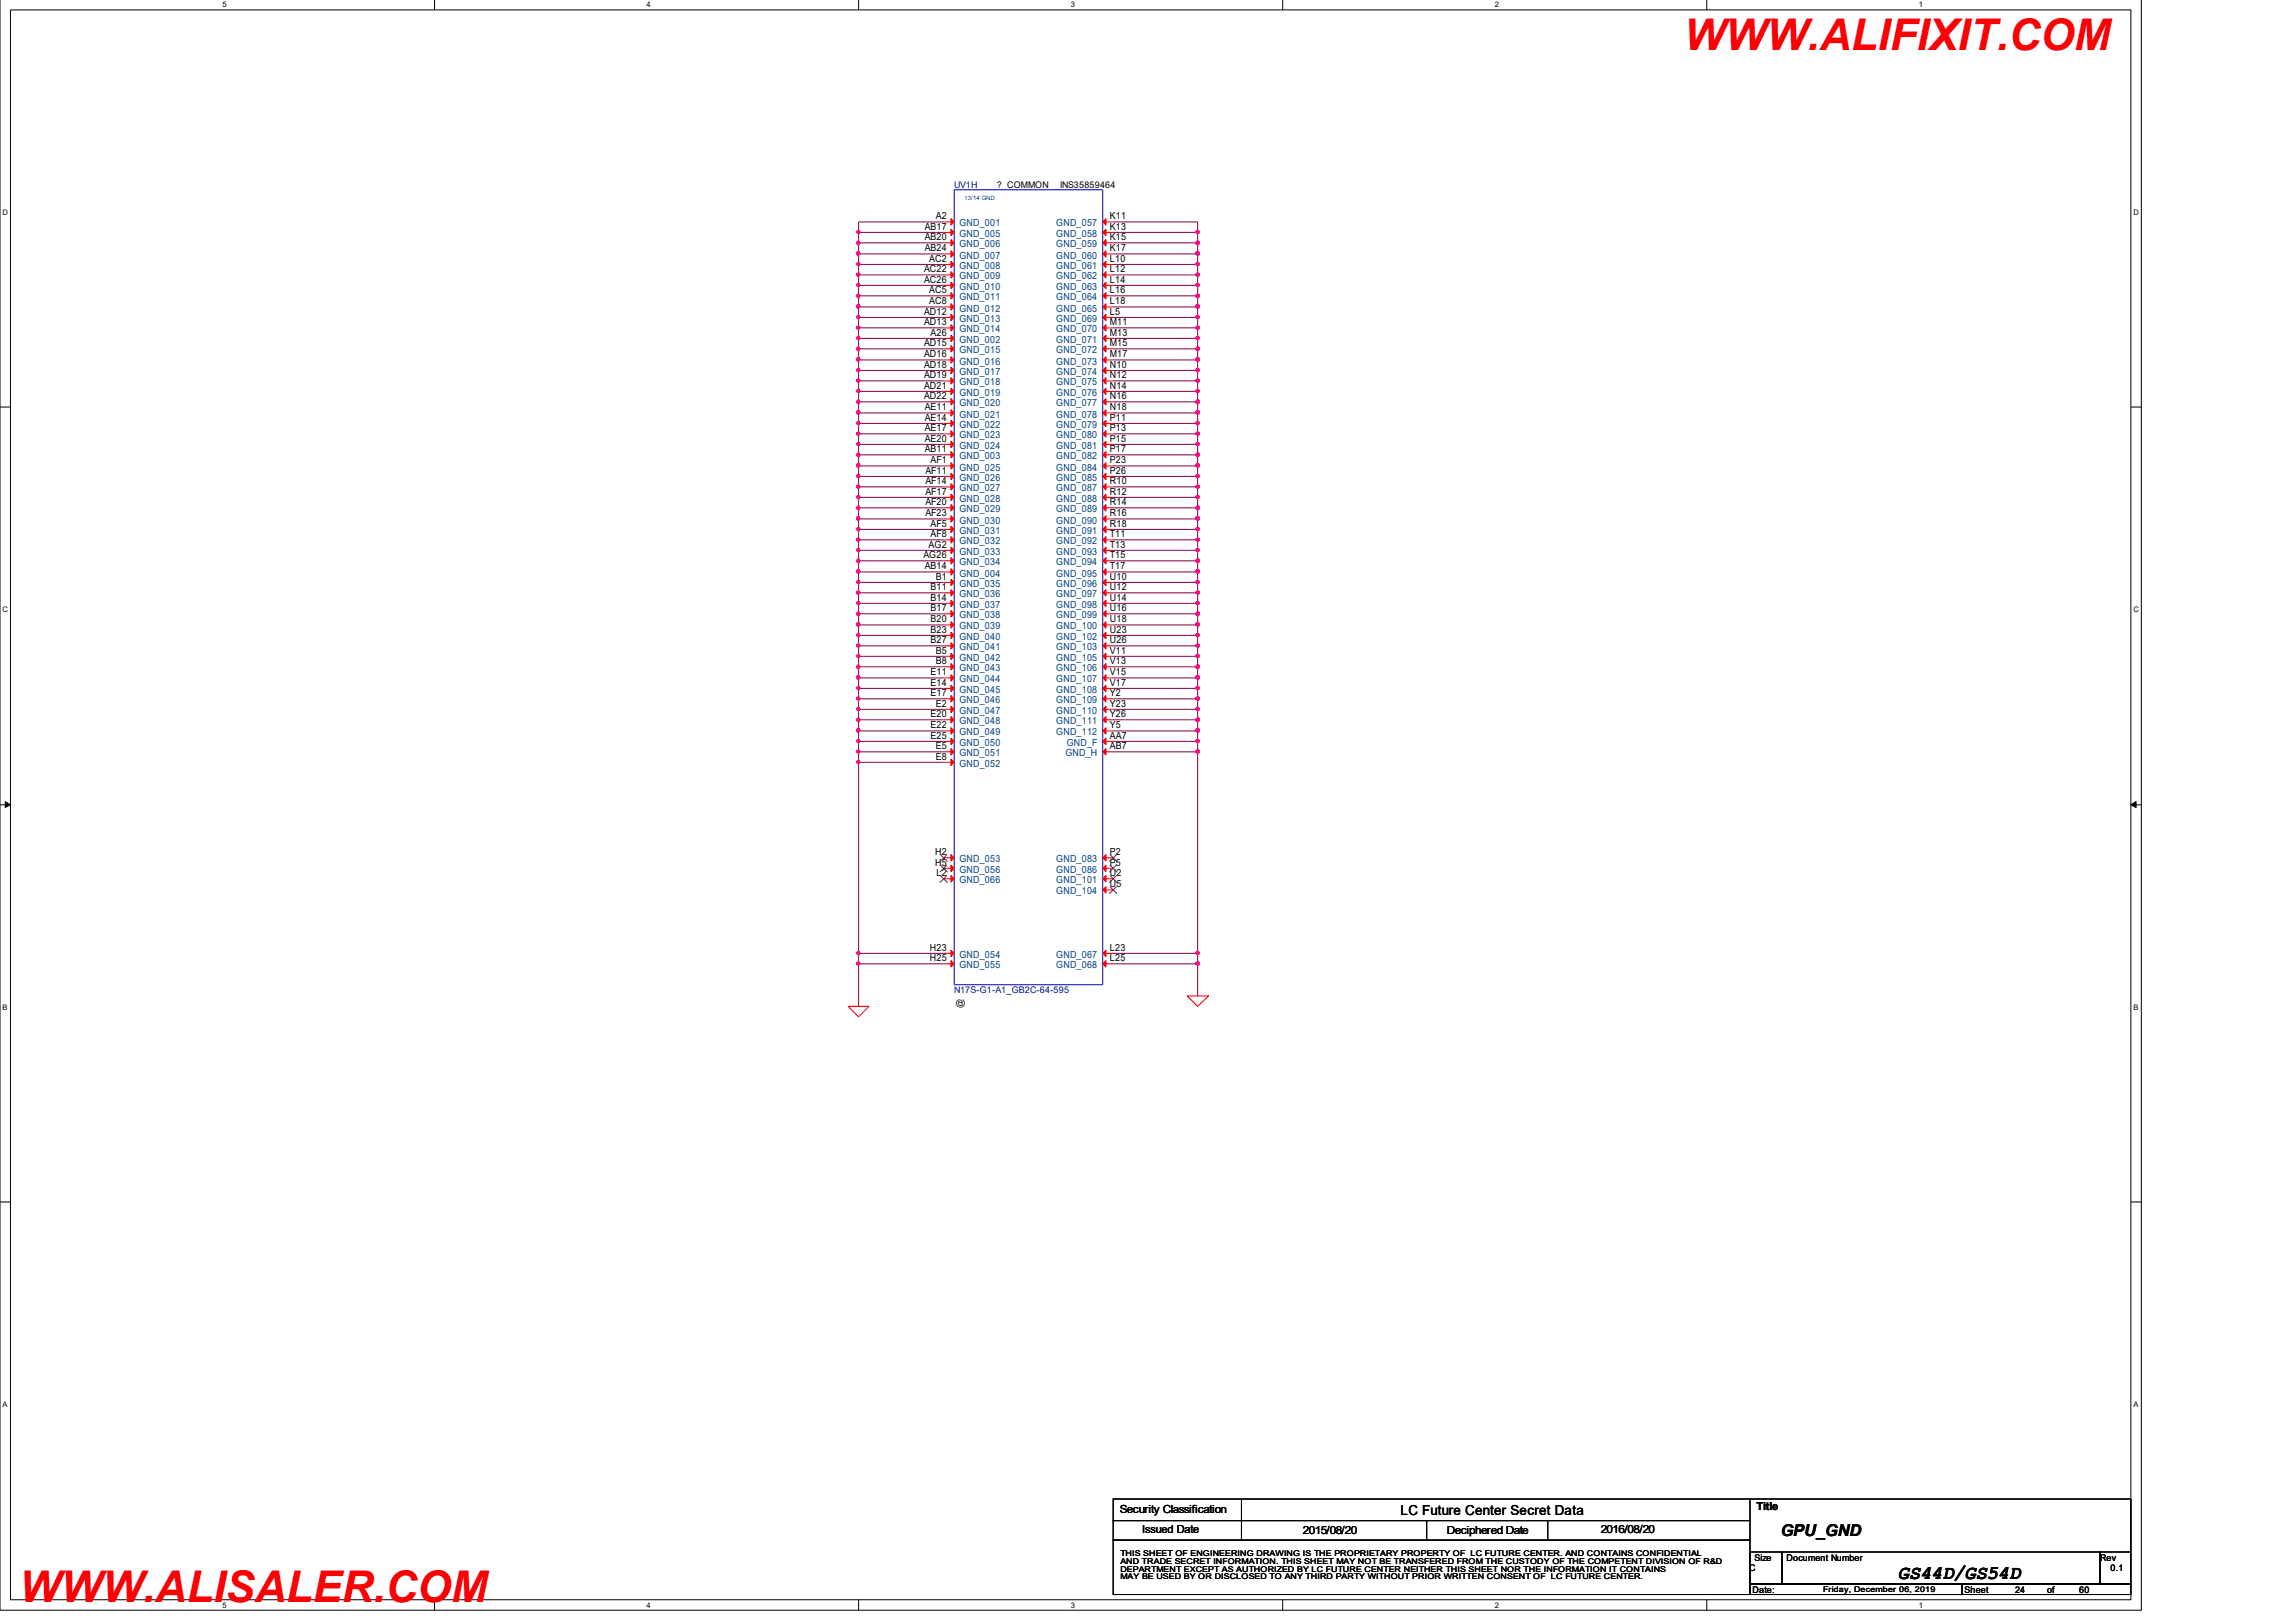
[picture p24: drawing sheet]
<svg xmlns="http://www.w3.org/2000/svg" width="297mm" height="210mm" viewBox="0 0 297 210" stroke-linecap="round" stroke-linejoin="round" font-family="sans-serif">
<defs><g id="words">
<g font-size="5.6" fill="#f00">
<text x="217.9" y="6.4">WWW.ALIFIXIT.COM</text>
<text x="2.5" y="207.3">WWW.ALISALER.COM</text>
</g>
<text font-size="2.5" x="245.5" y="204.3">GS44D/GS54D</text>
<text font-size="2.1" x="230.4" y="198.7">GPU_GND</text>
<text font-size="1.8" x="181.2" y="196">LC Future Center Secret Data</text>
<g font-size="1.4">
<text x="144.9" y="195.8">Security Classification</text>
<text x="227.2" y="195.4">Title</text>
<text x="147.7" y="198.4">Issued Date</text>
<text x="168.6" y="198.6">2015/08/20</text>
<text x="187.2" y="198.6">Deciphered Date</text>
<text x="207.1" y="198.4">2016/08/20</text>
</g>
<g font-size="1.3">
<text x="119.6" y="29.7">AB17</text>
<text x="121.1" y="28.4">A2</text>
<text x="143.6" y="29.7">K13</text>
<text x="143.6" y="28.4">K11</text>
<text x="119.5" y="35.2">AC22</text>
<text x="119.6" y="32.5">AB24</text>
<text x="119.6" y="31.1">AB20</text>
<text x="120.2" y="33.9">AC2</text>
<text x="143.6" y="35.2">L12</text>
<text x="143.6" y="33.9">L10</text>
<text x="143.6" y="32.5">K17</text>
<text x="143.6" y="31.1">K15</text>
<text x="119.5" y="40.7">AD12</text>
<text x="119.5" y="36.6">AC26</text>
<text x="120.2" y="39.4">AC8</text>
<text x="120.2" y="37.9">AC5</text>
<text x="143.6" y="40.7">L5</text>
<text x="143.6" y="39.4">L18</text>
<text x="143.6" y="37.9">L16</text>
<text x="143.6" y="36.6">L14</text>
<text x="119.5" y="47.6">AD18</text>
<text x="119.5" y="46.2">AD16</text>
<text x="119.5" y="44.8">AD15</text>
<text x="119.5" y="42.1">AD13</text>
<text x="120.4" y="43.4">A26</text>
<text x="143.6" y="47.6">N10</text>
<text x="143.6" y="46.2">M17</text>
<text x="143.6" y="44.8">M15</text>
<text x="143.6" y="43.4">M13</text>
<text x="143.6" y="42.1">M11</text>
<text x="119.5" y="51.7">AD22</text>
<text x="119.5" y="50.3">AD21</text>
<text x="119.5" y="49">AD19</text>
<text x="119.6" y="53.1">AE11</text>
<text x="143.6" y="53.1">N18</text>
<text x="143.6" y="51.7">N16</text>
<text x="143.6" y="50.3">N14</text>
<text x="143.6" y="49">N12</text>
<text x="119.6" y="58.5">AB11</text>
<text x="119.6" y="57.2">AE20</text>
<text x="119.6" y="55.8">AE17</text>
<text x="119.6" y="54.5">AE14</text>
<text x="120.4" y="60">AF1</text>
<text x="143.6" y="60">P23</text>
<text x="143.6" y="58.5">P17</text>
<text x="143.6" y="57.2">P15</text>
<text x="143.6" y="55.8">P13</text>
<text x="143.6" y="54.5">P11</text>
<text x="119.7" y="65.4">AF20</text>
<text x="119.7" y="64">AF17</text>
<text x="119.7" y="62.7">AF14</text>
<text x="119.7" y="61.3">AF11</text>
<text x="143.6" y="65.4">R14</text>
<text x="143.6" y="64">R12</text>
<text x="143.6" y="62.7">R10</text>
<text x="143.6" y="61.3">P26</text>
<text x="119.7" y="66.8">AF23</text>
<text x="120.1" y="70.9">AG2</text>
<text x="120.4" y="69.5">AF8</text>
<text x="120.4" y="68.2">AF5</text>
<text x="143.6" y="70.9">T13</text>
<text x="143.6" y="69.5">T11</text>
<text x="143.6" y="68.2">R18</text>
<text x="143.6" y="66.8">R16</text>
<text x="119.5" y="72.2">AG26</text>
<text x="119.6" y="73.7">AB14</text>
<text x="120.4" y="77.7">B14</text>
<text x="120.4" y="76.4">B11</text>
<text x="121.1" y="75">B1</text>
<text x="143.6" y="77.7">U14</text>
<text x="143.6" y="76.4">U12</text>
<text x="143.6" y="75">U10</text>
<text x="143.6" y="73.7">T17</text>
<text x="143.6" y="72.2">T15</text>
<text x="120.4" y="83.2">B27</text>
<text x="120.4" y="81.9">B23</text>
<text x="120.4" y="80.5">B20</text>
<text x="120.4" y="79.1">B17</text>
<text x="143.6" y="83.2">U26</text>
<text x="143.6" y="81.9">U23</text>
<text x="143.6" y="80.5">U18</text>
<text x="143.6" y="79.1">U16</text>
<text x="120.4" y="88.7">E14</text>
<text x="120.4" y="87.4">E11</text>
<text x="121.1" y="86">B8</text>
<text x="121.1" y="84.6">B5</text>
<text x="143.6" y="88.7">V17</text>
<text x="143.6" y="87.4">V15</text>
<text x="143.6" y="86">V13</text>
<text x="143.6" y="84.6">V11</text>
<text x="120.4" y="95.6">E25</text>
<text x="120.4" y="94.2">E22</text>
<text x="120.4" y="92.8">E20</text>
<text x="120.4" y="90.1">E17</text>
<text x="121.1" y="91.5">E2</text>
<text x="143.6" y="94.2">Y5</text>
<text x="143.6" y="92.8">Y26</text>
<text x="143.6" y="91.5">Y23</text>
<text x="143.6" y="90.1">Y2</text>
<text x="143.6" y="95.6">AA7</text>
<text x="121.1" y="98.3">E8</text>
<text x="121.1" y="97">E5</text>
<text x="143.6" y="97">AB7</text>
<text x="121" y="112">H5</text>
<text x="121" y="110.7">H2</text>
<text x="121.2" y="113.4">L2</text>
<text x="143.6" y="113.4">U2</text>
<text x="143.6" y="112">P5</text>
<text x="143.6" y="110.7">P2</text>
<text x="143.6" y="114.8">U5</text>
<text x="120.3" y="124.4">H25</text>
<text x="120.3" y="123">H23</text>
<text x="143.6" y="124.4">L25</text>
<text x="143.6" y="123">L23</text>
</g>
<g font-size="1.3" fill="#004080">
<text x="124.1" y="29.3">GND_001</text>
<text x="136.7" y="29.3">GND_057</text>
<text x="124.1" y="34.8">GND_008</text>
<text x="124.1" y="33.5">GND_007</text>
<text x="124.1" y="32">GND_006</text>
<text x="124.1" y="30.7">GND_005</text>
<text x="136.7" y="34.8">GND_061</text>
<text x="136.7" y="33.5">GND_060</text>
<text x="136.7" y="32">GND_059</text>
<text x="136.7" y="30.7">GND_058</text>
<text x="124.1" y="41.7">GND_013</text>
<text x="124.1" y="40.3">GND_012</text>
<text x="124.1" y="38.9">GND_011</text>
<text x="124.1" y="37.5">GND_010</text>
<text x="124.1" y="36.2">GND_009</text>
<text x="136.7" y="41.7">GND_069</text>
<text x="136.7" y="40.3">GND_065</text>
<text x="136.7" y="38.9">GND_064</text>
<text x="136.7" y="37.5">GND_063</text>
<text x="136.7" y="36.2">GND_062</text>
<text x="124.1" y="47.2">GND_016</text>
<text x="124.1" y="45.7">GND_015</text>
<text x="124.1" y="44.4">GND_002</text>
<text x="124.1" y="43">GND_014</text>
<text x="136.7" y="47.2">GND_073</text>
<text x="136.7" y="45.7">GND_072</text>
<text x="136.7" y="44.4">GND_071</text>
<text x="136.7" y="43">GND_070</text>
<text x="124.1" y="52.6">GND_020</text>
<text x="124.1" y="51.2">GND_019</text>
<text x="124.1" y="49.9">GND_018</text>
<text x="124.1" y="48.5">GND_017</text>
<text x="136.7" y="52.6">GND_077</text>
<text x="136.7" y="51.2">GND_076</text>
<text x="136.7" y="49.9">GND_075</text>
<text x="136.7" y="48.5">GND_074</text>
<text x="124.1" y="59.5">GND_003</text>
<text x="124.1" y="58.1">GND_024</text>
<text x="124.1" y="56.7">GND_023</text>
<text x="124.1" y="55.4">GND_022</text>
<text x="124.1" y="54">GND_021</text>
<text x="136.7" y="59.5">GND_082</text>
<text x="136.7" y="58.1">GND_081</text>
<text x="136.7" y="56.7">GND_080</text>
<text x="136.7" y="55.4">GND_079</text>
<text x="136.7" y="54">GND_078</text>
<text x="124.1" y="65">GND_028</text>
<text x="124.1" y="63.6">GND_027</text>
<text x="124.1" y="62.2">GND_026</text>
<text x="124.1" y="60.9">GND_025</text>
<text x="136.7" y="65">GND_088</text>
<text x="136.7" y="63.6">GND_087</text>
<text x="136.7" y="62.2">GND_085</text>
<text x="136.7" y="60.9">GND_084</text>
<text x="124.1" y="71.8">GND_033</text>
<text x="124.1" y="70.5">GND_032</text>
<text x="124.1" y="69.1">GND_031</text>
<text x="124.1" y="67.7">GND_030</text>
<text x="124.1" y="66.3">GND_029</text>
<text x="136.7" y="71.8">GND_093</text>
<text x="136.7" y="70.5">GND_092</text>
<text x="136.7" y="69.1">GND_091</text>
<text x="136.7" y="67.7">GND_090</text>
<text x="136.7" y="66.3">GND_089</text>
<text x="124.1" y="77.3">GND_036</text>
<text x="124.1" y="76">GND_035</text>
<text x="124.1" y="74.6">GND_004</text>
<text x="124.1" y="73.2">GND_034</text>
<text x="136.7" y="77.3">GND_097</text>
<text x="136.7" y="76">GND_096</text>
<text x="136.7" y="74.6">GND_095</text>
<text x="136.7" y="73.2">GND_094</text>
<text x="124.1" y="82.8">GND_040</text>
<text x="124.1" y="81.5">GND_039</text>
<text x="124.1" y="80">GND_038</text>
<text x="124.1" y="78.7">GND_037</text>
<text x="136.7" y="82.8">GND_102</text>
<text x="136.7" y="81.5">GND_100</text>
<text x="136.7" y="80">GND_099</text>
<text x="136.7" y="78.7">GND_098</text>
<text x="124.1" y="89.7">GND_045</text>
<text x="124.1" y="88.3">GND_044</text>
<text x="124.1" y="86.9">GND_043</text>
<text x="124.1" y="85.5">GND_042</text>
<text x="124.1" y="84.2">GND_041</text>
<text x="136.7" y="89.7">GND_108</text>
<text x="136.7" y="88.3">GND_107</text>
<text x="136.7" y="86.9">GND_106</text>
<text x="136.7" y="85.5">GND_105</text>
<text x="136.7" y="84.2">GND_103</text>
<text x="124.1" y="95.2">GND_049</text>
<text x="124.1" y="93.7">GND_048</text>
<text x="124.1" y="92.4">GND_047</text>
<text x="124.1" y="91">GND_046</text>
<text x="136.7" y="95.2">GND_112</text>
<text x="136.7" y="93.7">GND_111</text>
<text x="136.7" y="92.4">GND_110</text>
<text x="136.7" y="91">GND_109</text>
<text x="124.1" y="99.2">GND_052</text>
<text x="124.1" y="97.9">GND_051</text>
<text x="124.1" y="96.5">GND_050</text>
<text x="137.8" y="97.9">GND_H</text>
<text x="138" y="96.5">GND_F</text>
<text x="124.1" y="113">GND_056</text>
<text x="124.1" y="111.6">GND_053</text>
<text x="136.7" y="113">GND_086</text>
<text x="136.7" y="111.6">GND_083</text>
<text x="124.1" y="114.3">GND_066</text>
<text x="136.7" y="115.8">GND_104</text>
<text x="136.7" y="114.3">GND_101</text>
<text x="124.1" y="125.3">GND_055</text>
<text x="124.1" y="124">GND_054</text>
<text x="136.7" y="125.3">GND_068</text>
<text x="136.7" y="124">GND_067</text>
</g>
<g font-size="1.2" fill="#000080">
<text x="123.4" y="24.3">UV1H</text>
<text x="123.4" y="128.5">N17S-G1-A1_GB2C-64-595</text>
</g>
<g font-size="1.2">
<text x="128.9" y="24.3">? COMMON</text>
<text x="137.2" y="24.3">INS35859464</text>
<text x="124.5" y="130.5" transform="rotate(-90 124.5 130.5)">@</text>
<text x="226.3" y="203.3">C</text>
<text x="227" y="201.9">Size</text>
<text x="231.1" y="201.9">Document Number</text>
<text x="271.7" y="201.9">Rev</text>
<text x="273" y="203.3">0.1</text>
<text x="226.7" y="206.1">Date:</text>
<text x="254.2" y="206.1">Sheet</text>
<text x="260.7" y="206.1">24</text>
<text x="264.8" y="206.1">of</text>
<text x="269" y="206.1">60</text>
</g>
<g font-size="1">
<text x="28.8" y=".9">5</text>
<text x="83.7" y=".9">4</text>
<text x="138.5" y=".9">3</text>
<text x="193.4" y=".9">2</text>
<text x="248.2" y=".9">1</text>
<text x=".3" y="27.8">D</text>
<text x="276" y="27.8">D</text>
<text x=".3" y="79.2">C</text>
<text x="276" y="79.2">C</text>
<text x=".3" y="130.7">B</text>
<text x="276" y="130.7">B</text>
<text x=".3" y="182">A</text>
<text x="276" y="182">A</text>
<text x="144.9" y="201.4">THIS SHEET OF ENGINEERING DRAWING IS THE PROPRIETARY PROPERTY OF LC FUTURE CENTER. AND CONTAINS CONFIDENTIAL</text>
<text x="144.9" y="202.4">AND TRADE SECRET INFORMATION. THIS SHEET MAY NOT BE TRANSFERED FROM THE CUSTODY OF THE COMPETENT DIVISION OF R&amp;D</text>
<text x="144.9" y="203.4">DEPARTMENT EXCEPT AS AUTHORIZED BY LC FUTURE CENTER NEITHER THIS SHEET NOR THE INFORMATION IT CONTAINS</text>
<text x="28.8" y="208">5</text>
<text x="83.7" y="208">4</text>
<text x="138.5" y="208">3</text>
<text x="144.9" y="204.4">MAY BE USED BY OR DISCLOSED TO ANY THIRD PARTY WITHOUT PRIOR WRITTEN CONSENT OF LC FUTURE CENTER.</text>
<text x="193.4" y="208">2</text>
<text x="235.9" y="206">Friday, December 06, 2019</text>
<text x="248.2" y="208">1</text>
</g>
<text font-size=".8" fill="#00f" x="124.8" y="25.9">13/14 GND</text>
</g></defs>
<path d="M0 -.1v208.5h277v-208.5M1.4 1.3h274.3v205.7h-274.3z" fill="none" stroke="#000" stroke-width=".13"/>
<g fill="#fff">
<path d="M28.8 .1h.4v1h-.4z"/>
<path d="M28.8 207.2h.4v1h-.4z"/>
</g>
<path d="M56.2 -.1v1.4M56.2 207v1.4" fill="none" stroke="#000" stroke-width=".13"/>
<g fill="#fff">
<path d="M83.7 .1h.4v1h-.4z"/>
<path d="M83.7 207.2h.4v1h-.4z"/>
</g>
<path d="M111.1 -.1v1.4M111.1 207v1.4" fill="none" stroke="#000" stroke-width=".13"/>
<g fill="#fff">
<path d="M138.5 .1h.4v1h-.4z"/>
<path d="M138.5 207.2h.4v1h-.4z"/>
</g>
<path d="M165.9 -.1v1.4M165.9 207v1.4" fill="none" stroke="#000" stroke-width=".13"/>
<g fill="#fff">
<path d="M193.4 .1h.4v1h-.4z"/>
<path d="M193.4 207.2h.4v1h-.4z"/>
</g>
<path d="M220.8 -.1v1.4M220.8 207v1.4" fill="none" stroke="#000" stroke-width=".13"/>
<g fill="#fff">
<path d="M248.2 .1h.5v1h-.5z"/>
<path d="M248.2 207.2h.5v1h-.5z"/>
<path d="M.3 26.9h.5v1.1h-.5z"/>
<path d="M276 26.9h.5v1.1h-.5z"/>
<path d="M.3 78.3h.5v1h-.5z"/>
<path d="M276 78.3h.5v1h-.5z"/>
</g>
<path d="M0 52.7h1.4M275.7 52.7h1.3" fill="none" stroke="#000" stroke-width=".13"/>
<g fill="#fff">
<path d="M.3 129.8h.5v1h-.5z"/>
<path d="M276 129.8h.5v1h-.5z"/>
</g>
<path d="M0 104.2h1.4M275.7 104.2h1.3" fill="none" stroke="#000" stroke-width=".13"/>
<path d="M.7 103.7l.7 .5-.7 .3zM275.7 104.2l.7-.5v.8z" fill="#000" stroke="#000" stroke-width=".13"/>
<g fill="#fff">
<path d="M.3 181.2h.5v1h-.5z"/>
<path d="M276 181.2h.5v1h-.5z"/>
</g>
<g fill="none" stroke="#000" stroke-width=".13">
<path d="M0 155.5h1.4M275.7 155.5h1.3M144 194h82.4v2.8h-82.4zM144 196.8h82.4v2.5h-82.4zM144 199.3h82.4v7h-82.4zM160.6 194v5.3M184.6 196.8v2.5M200.2 196.8v2.5M226.3 194h49.4v6.8M226.4 205h27.4v1.3h-27.4zM226.4 200.8h4.1v4.2h-4.1zM230.5 200.8h41.2v4.2h-41.2z"/>
<path d="M253.8 205h21.9v1.3h-21.9zM271.7 200.8h4v4.2h-4z"/>
</g>
<g fill="none" stroke="#f00" stroke-width=".13">
<path d="M122.1 39.7h1.3M122.1 38.3h1.3M122.1 36.9h1.3M122.1 35.6h1.3M122.1 34.2h1.3M122.1 32.9h1.3M122.1 31.4h1.3M122.1 30.1h1.3M122.1 28.7h1.3M142.7 39.7h1.3M142.7 38.3h1.3M142.7 36.9h1.3"/>
<path d="M142.7 35.6h1.3M142.7 34.2h1.3M142.7 32.9h1.3M142.7 31.4h1.3M142.7 30.1h1.3M142.7 28.7h1.3M122.1 58.9h1.3M122.1 57.5h1.3M122.1 56.1h1.3M122.1 54.8h1.3M122.1 53.4h1.3M122.1 52h1.3"/>
<path d="M122.1 50.6h1.3M122.1 49.3h1.3M122.1 47.9h1.3M122.1 46.6h1.3M122.1 45.1h1.3M122.1 43.8h1.3M122.1 42.4h1.3M122.1 41.1h1.3M142.7 58.9h1.3M142.7 57.5h1.3M142.7 56.1h1.3M142.7 54.8h1.3"/>
<path d="M142.7 53.4h1.3M142.7 52h1.3M142.7 50.6h1.3M142.7 49.3h1.3M142.7 47.9h1.3M142.7 46.6h1.3M142.7 45.1h1.3M142.7 43.8h1.3M142.7 42.4h1.3M142.7 41.1h1.3M122.1 79.4h1.3M122.1 78.1h1.3"/>
<path d="M122.1 76.7h1.3M122.1 75.4h1.3M122.1 74h1.3M122.1 72.6h1.3M122.1 71.2h1.3M122.1 69.9h1.3M122.1 68.5h1.3M122.1 67.2h1.3M122.1 65.7h1.3M122.1 64.4h1.3M122.1 63h1.3M122.1 61.7h1.3"/>
<path d="M122.1 60.3h1.3M142.7 79.4h1.3M142.7 78.1h1.3M142.7 76.7h1.3M142.7 75.4h1.3M142.7 74h1.3M142.7 72.6h1.3M142.7 71.2h1.3M142.7 69.9h1.3M142.7 68.5h1.3M142.7 67.2h1.3M142.7 65.7h1.3"/>
<path d="M142.7 64.4h1.3M142.7 63h1.3M142.7 61.7h1.3M142.7 60.3h1.3M122.1 98.7h1.3M122.1 97.3h1.3M122.1 95.9h1.3M122.1 94.6h1.3M122.1 93.1h1.3M122.1 91.8h1.3M122.1 90.4h1.3M122.1 89.1h1.3"/>
<path d="M122.1 87.7h1.3M122.1 86.3h1.3M122.1 84.9h1.3M122.1 83.6h1.3M122.1 82.2h1.3M122.1 80.9h1.3M142.7 97.3h1.3M142.7 95.9h1.3M142.7 94.6h1.3M142.7 93.1h1.3M142.7 91.8h1.3M142.7 90.4h1.3"/>
<path d="M142.7 89.1h1.3M142.7 87.7h1.3M142.7 86.3h1.3M142.7 84.9h1.3M142.7 83.6h1.3M142.7 82.2h1.3M142.7 80.9h1.3M122.1 113.7h1.3M122.1 112.4h1.3M122.1 111h1.3M142.7 115.2h1.3M142.7 113.7h1.3"/>
<path d="M142.7 112.4h1.3M142.7 111h1.3M109.7 130.2h2.7l-1.3 1.4zM122.1 124.7h1.3M122.1 123.4h1.3M142.7 124.7h1.3M142.7 123.4h1.3M153.6 128.9h2.8l-1.5 1.3z"/>
</g>
<g fill="none" stroke="#00f" stroke-width=".13">
<path d="M123.4 24.6h19.3v102.8h-19.3zM123.4 39.7h.1M123.4 38.3h.1M123.4 36.9h.1M123.4 35.6h.1M123.4 34.2h.1M123.4 32.9h.1M123.4 31.4h.1M123.4 30.1h.1M123.4 28.7h.1M142.7 39.7h.1M142.7 38.3h.1"/>
<path d="M142.7 36.9h.1M142.7 35.6h.1M142.7 34.2h.1M142.7 32.9h.1M142.7 31.4h.1M142.7 30.1h.1M142.7 28.7h.1M123.4 57.5h.1M123.4 56.1h.1M123.4 54.8h.1M123.4 53.4h.1M123.4 52h.1"/>
<path d="M123.4 50.6h.1M123.4 49.3h.1M123.4 47.9h.1M123.4 46.6h.1M123.4 45.1h.1M123.4 42.4h.1M123.4 41.1h.1M123.4 58.9h.1M123.4 43.8h.1M142.7 58.9h.1M142.7 57.5h.1M142.7 56.1h.1"/>
<path d="M142.7 54.8h.1M142.7 53.4h.1M142.7 52h.1M142.7 50.6h.1M142.7 49.3h.1M142.7 47.9h.1M142.7 46.6h.1M142.7 45.1h.1M142.7 43.8h.1M142.7 42.4h.1M142.7 41.1h.1M123.4 79.4h.1"/>
<path d="M123.4 78.1h.1M123.4 76.7h.1M123.4 75.4h.1M123.4 72.6h.1M123.4 71.2h.1M123.4 69.9h.1M123.4 68.5h.1M123.4 67.2h.1M123.4 65.7h.1M123.4 64.4h.1M123.4 63h.1M123.4 61.7h.1"/>
<path d="M123.4 60.3h.1M123.4 74h.1M142.7 79.4h.1M142.7 78.1h.1M142.7 76.7h.1M142.7 75.4h.1M142.7 74h.1M142.7 72.6h.1M142.7 71.2h.1M142.7 69.9h.1M142.7 68.5h.1M142.7 67.2h.1"/>
<path d="M142.7 65.7h.1M142.7 64.4h.1M142.7 63h.1M142.7 61.7h.1M142.7 60.3h.1M123.4 98.7h.1M123.4 97.3h.1M123.4 95.9h.1M123.4 94.6h.1M123.4 93.1h.1M123.4 91.8h.1M123.4 90.4h.1"/>
<path d="M123.4 89.1h.1M123.4 87.7h.1M123.4 86.3h.1M123.4 84.9h.1M123.4 83.6h.1M123.4 82.2h.1M123.4 80.9h.1M142.7 97.3h.1M142.7 95.9h.1M142.7 94.6h.1M142.7 93.1h.1M142.7 91.8h.1"/>
<path d="M142.7 90.4h.1M142.7 89.1h.1M142.7 87.7h.1M142.7 86.3h.1M142.7 84.9h.1M142.7 83.6h.1M142.7 82.2h.1M142.7 80.9h.1M123.4 113.7h.1M123.4 112.4h.1M123.4 111h.1M142.7 115.2h.1"/>
<path d="M142.7 113.7h.1M142.7 112.4h.1M142.7 111h.1M123.4 124.7h.1M123.4 123.4h.1M142.7 124.7h.1M142.7 123.4h.1"/>
</g>
<g fill="#f00" stroke="#f00" stroke-width=".13">
<path d="M123 124.3l.4 .4-.4 .5z"/>
<path d="M123 123l.4 .4-.4 .4z"/>
<path d="M123 113.3l.4 .4-.4 .4z"/>
<path d="M123 111.9l.4 .5-.4 .4z"/>
<path d="M123 110.6l.4 .4-.4 .4z"/>
<path d="M123 98.2l.4 .5-.4 .4z"/>
<path d="M123 96.9l.4 .4-.4 .4z"/>
<path d="M123 95.5l.4 .4-.4 .5z"/>
<path d="M123 94.2l.4 .4-.4 .4z"/>
<path d="M123 92.7l.4 .4-.4 .5z"/>
<path d="M123 91.4l.4 .4-.4 .4z"/>
<path d="M123 90l.4 .4-.4 .5z"/>
<path d="M123 88.7l.4 .4-.4 .4z"/>
<path d="M123 87.3l.4 .4-.4 .5z"/>
<path d="M123 85.9l.4 .4-.4 .4z"/>
<path d="M123 84.5l.4 .4-.4 .5z"/>
<path d="M123 83.2l.4 .4-.4 .4z"/>
<path d="M123 81.8l.4 .4-.4 .4z"/>
<path d="M123 80.4l.4 .5-.4 .4z"/>
<path d="M123 79l.4 .4-.4 .5z"/>
<path d="M123 77.7l.4 .4-.4 .4z"/>
<path d="M123 76.3l.4 .4-.4 .4z"/>
<path d="M123 74.9l.4 .5-.4 .4z"/>
<path d="M123 73.6l.4 .4-.4 .4z"/>
<path d="M123 72.2l.4 .4-.4 .4z"/>
<path d="M123 70.8l.4 .4-.4 .4z"/>
<path d="M123 69.4l.4 .5-.4 .4z"/>
<path d="M123 68.1l.4 .4-.4 .4z"/>
<path d="M123 66.7l.4 .5-.4 .4z"/>
<path d="M123 65.3l.4 .4-.4 .4z"/>
<path d="M123 63.9l.4 .5-.4 .4z"/>
<path d="M123 62.6l.4 .4-.4 .4z"/>
<path d="M123 61.2l.4 .5-.4 .4z"/>
<path d="M123 59.9l.4 .4-.4 .4z"/>
<path d="M123 58.4l.4 .5-.4 .4z"/>
<path d="M123 57.1l.4 .4-.4 .4z"/>
<path d="M123 55.7l.4 .4-.4 .5z"/>
<path d="M123 54.4l.4 .4-.4 .4z"/>
<path d="M123 53l.4 .4-.4 .5z"/>
<path d="M123 51.6l.4 .4-.4 .4z"/>
<path d="M123 50.2l.4 .4-.4 .5z"/>
<path d="M123 48.9l.4 .4-.4 .4z"/>
<path d="M123 47.5l.4 .4-.4 .5z"/>
<path d="M123 46.2l.4 .4-.4 .4z"/>
<path d="M123 44.7l.4 .4-.4 .5z"/>
<path d="M123 43.4l.4 .4-.4 .4z"/>
<path d="M123 42l.4 .4-.4 .5z"/>
<path d="M123 40.7l.4 .4-.4 .4z"/>
<path d="M123 39.3l.4 .4-.4 .4z"/>
<path d="M123 37.9l.4 .4-.4 .4z"/>
<path d="M123 36.5l.4 .4-.4 .5z"/>
<path d="M123 35.2l.4 .4-.4 .4z"/>
<path d="M123 33.8l.4 .4-.4 .4z"/>
<path d="M123 32.4l.4 .5-.4 .4z"/>
<path d="M123 31l.4 .4-.4 .4z"/>
<path d="M123 29.6l.4 .5-.4 .4z"/>
<path d="M123 28.3l.4 .4-.4 .4z"/>
<path d="M142.7 124.7l.4-.4v.9z"/>
<path d="M142.7 123.4l.4-.4v.8z"/>
<path d="M142.7 115.2l.4-.5v.9z"/>
<path d="M142.7 113.7l.4-.4v.8z"/>
<path d="M142.7 112.4l.4-.5v.9z"/>
<path d="M143.1 110.6v.8l-.4-.4z"/>
<path d="M143.1 96.9v.8l-.4-.4z"/>
<path d="M142.7 95.9l.4-.4v.9z"/>
<path d="M142.7 94.6l.4-.4v.8z"/>
<path d="M142.7 93.1l.4-.4v.9z"/>
<path d="M142.7 91.8l.4-.4v.8z"/>
<path d="M143.1 90v.9l-.4-.5z"/>
<path d="M143.1 88.7v.8l-.4-.4z"/>
<path d="M142.7 87.7l.4-.4v.9z"/>
<path d="M143.1 85.9v.8l-.4-.4z"/>
<path d="M142.7 84.9l.4-.4v.9z"/>
<path d="M143.1 83.2v.8l-.4-.4z"/>
<path d="M143.1 81.8v.8l-.4-.4z"/>
<path d="M142.7 80.9l.4-.5v.9z"/>
<path d="M143.1 79v.9l-.4-.5z"/>
<path d="M142.7 78.1l.4-.4v.8z"/>
<path d="M143.1 76.3v.8l-.4-.4z"/>
<path d="M142.7 75.4l.4-.5v.9z"/>
<path d="M142.7 74l.4-.4v.8z"/>
<path d="M143.1 72.2v.8l-.4-.4z"/>
<path d="M142.7 71.2l.4-.4v.8z"/>
<path d="M143.1 69.4v.9l-.4-.4z"/>
<path d="M142.7 68.5l.4-.4v.8z"/>
<path d="M142.7 67.2l.4-.5v.9z"/>
<path d="M143.1 65.3v.8l-.4-.4z"/>
<path d="M142.7 64.4l.4-.5v.9z"/>
<path d="M143.1 62.6v.8l-.4-.4z"/>
<path d="M143.1 61.2v.9l-.4-.4z"/>
<path d="M142.7 60.3l.4-.4v.8z"/>
<path d="M143.1 58.4v.9l-.4-.4z"/>
<path d="M142.7 57.5l.4-.4v.8z"/>
<path d="M142.7 56.1l.4-.4v.9z"/>
<path d="M143.1 54.4v.8l-.4-.4z"/>
<path d="M142.7 53.4l.4-.4v.9z"/>
<path d="M143.1 51.6v.8l-.4-.4z"/>
<path d="M143.1 50.2v.9l-.4-.5z"/>
<path d="M142.7 49.3l.4-.4v.8z"/>
<path d="M143.1 47.5v.9l-.4-.5z"/>
<path d="M142.7 46.6l.4-.4v.8z"/>
<path d="M142.7 45.1l.4-.4v.9z"/>
<path d="M143.1 43.4v.8l-.4-.4z"/>
<path d="M142.7 42.4l.4-.4v.9z"/>
<path d="M143.1 40.7v.8l-.4-.4z"/>
<path d="M142.7 39.7l.4-.4v.8z"/>
<path d="M142.7 38.3l.4-.4v.8z"/>
<path d="M143.1 36.5v.9l-.4-.5z"/>
<path d="M142.7 35.6l.4-.4v.8z"/>
<path d="M143.1 33.8v.8l-.4-.4z"/>
<path d="M143.1 32.4v.9l-.4-.4z"/>
<path d="M142.7 31.4l.4-.4v.8z"/>
<path d="M143.1 29.6v.9l-.4-.4z"/>
<path d="M142.7 28.7l.4-.4v.8z"/>
</g>
<g fill="none" stroke="#804000" stroke-width=".13">
<path d="M121.7 113.3l.9 .9M121.7 111.9l.9 1M121.7 110.6l.9 .9M122.5 113.3l-.9 .9M122.5 111.9l-.9 1M122.5 110.6l-.9 .9M143.6 114.7l.9 1M143.6 113.3l.9 .9M143.6 111.9l.9 1M143.6 110.6l.9 .9M144.4 114.7l-.9 1M144.4 113.3l-.9 .9"/>
<path d="M144.4 111.9l-.9 1M144.4 110.6l-.9 .9"/>
</g>
<g fill="none" stroke="#800040" stroke-width=".13">
<path d="M111.1 30.1h11M111.1 39.7h11M111.1 38.3h11M111.1 36.9h11M111.1 35.6h11M111.1 34.2h11M111.1 32.9h11M111.1 31.4h11M111.1 30.1v2.8M111.1 39.7v2.7M111.1 36.9v2.8M111.1 32.9v4"/>
<path d="M122.1 28.7h-11v1.4M144 28.7h10.9v4.2M144 39.7h10.9M144 38.3h10.9M144 36.9h10.9M144 35.6h10.9M144 34.2h10.9M144 32.9h10.9M144 31.4h10.9M144 30.1h10.9M154.9 39.7v4.1M154.9 36.9v2.8"/>
<path d="M154.9 35.6v1.3M154.9 32.9v2.7M111.1 41.1h11M111.1 52h11M111.1 50.6h11M111.1 49.3h11M111.1 47.9h11M111.1 46.6h11M111.1 45.1h11M111.1 43.8h11M111.1 42.4h11M111.1 58.9h11"/>
<path d="M111.1 57.5h11M111.1 56.1h11M111.1 54.8h11M111.1 53.4h11M111.1 52v2.8M111.1 50.6v1.4M111.1 47.9v2.7M111.1 42.4v5.5M111.1 58.9v6.8M111.1 57.5v1.4M111.1 54.8v2.7M144 50.6h10.9"/>
<path d="M144 49.3h10.9M144 47.9h10.9M144 46.6h10.9M144 45.1h10.9M144 43.8h10.9M144 42.4h10.9M144 41.1h10.9M144 58.9h10.9M144 57.5h10.9M144 56.1h10.9M144 54.8h10.9M144 53.4h10.9"/>
<path d="M144 52h10.9M154.9 57.5v2.8M154.9 54.8v2.7M154.9 52v2.8M154.9 49.3v2.7M154.9 47.9v1.4M154.9 46.6v1.3M154.9 43.8v2.8M111.1 63h11M111.1 61.7h11M111.1 60.3h11M111.1 74h11"/>
<path d="M111.1 72.6h11M111.1 71.2h11M111.1 69.9h11M111.1 68.5h11M111.1 67.2h11M111.1 65.7h11M111.1 64.4h11M111.1 79.4h11M111.1 78.1h11M111.1 76.7h11M111.1 75.4h11M111.1 75.4v1.3"/>
<path d="M111.1 72.6v2.8M111.1 69.9v2.7M111.1 68.5v1.4M111.1 65.7v2.8M111.1 78.1v5.5M111.1 76.7v1.4M144 61.7h10.9M144 60.3h10.9M144 72.6h10.9M144 71.2h10.9M144 69.9h10.9M144 68.5h10.9"/>
<path d="M144 67.2h10.9M144 65.7h10.9M144 64.4h10.9M144 63h10.9M144 79.4h10.9M144 78.1h10.9M144 76.7h10.9M144 75.4h10.9M144 74h10.9M154.9 63v2.7M154.9 60.3v2.7M154.9 79.4v2.8"/>
<path d="M154.9 78.1v1.3M154.9 75.4v2.7M154.9 72.6v2.8M154.9 65.7v6.9M111.1 84.9h11M111.1 83.6h11M111.1 82.2h11M111.1 80.9h11M111.1 95.9h11M111.1 94.6h11M111.1 93.1h11M111.1 91.8h11"/>
<path d="M111.1 90.4h11M111.1 89.1h11M111.1 87.7h11M111.1 86.3h11M111.1 98.7h11M111.1 97.3h11M111.1 95.9v2.8M111.1 93.1v2.8M111.1 91.8v1.3M111.1 89.1v2.7M111.1 83.6v5.5M111.1 98.7v24.7"/>
<path d="M144 83.6h10.9M144 82.2h10.9M144 80.9h10.9M144 94.6h10.9M144 93.1h10.9M144 91.8h10.9M144 90.4h10.9M144 89.1h10.9M144 87.7h10.9M144 86.3h10.9M144 84.9h10.9M144 97.3h10.9"/>
<path d="M144 95.9h10.9M154.9 84.9v2.8M154.9 82.2v2.7M154.9 95.9v1.4M154.9 91.8v4.1M154.9 89.1v2.7M154.9 87.7v1.4M154.9 97.3v26.1M111.1 123.4h11M111.1 124.7h11M111.1 123.4v1.3M111.1 124.7v5.5"/>
<path d="M144 124.7h10.9M144 123.4h10.9M154.9 123.4v1.3M154.9 124.7v4.2"/>
</g>
<g fill="#f0f" stroke="#f0f" stroke-width=".13">
<path d="M154.8 40.9h.3l.1 .1-.1 .2h-.3l-.1-.2z" fill-rule="evenodd"/>
<path d="M154.8 35.4h.3l.1 .1-.1 .2h-.3l-.1-.2z" fill-rule="evenodd"/>
<path d="M154.8 34h.3l.1 .2-.1 .1h-.3l-.1-.1z" fill-rule="evenodd"/>
<path d="M154.8 64.2h.3l.1 .1-.1 .2h-.3l-.1-.2z" fill-rule="evenodd"/>
<path d="M154.8 62.8h.3l.1 .2-.1 .1h-.3l-.1-.1z" fill-rule="evenodd"/>
<path d="M154.8 61.5h.3l.1 .1-.1 .2h-.3l-.1-.2z" fill-rule="evenodd"/>
<path d="M154.8 57.3h.3l.1 .2-.1 .1h-.3l-.1-.1z" fill-rule="evenodd"/>
<path d="M154.8 56h.3l.1 .1-.1 .2h-.3l-.1-.2z" fill-rule="evenodd"/>
<path d="M154.8 54.6h.3l.1 .2-.1 .1h-.3l-.1-.1z" fill-rule="evenodd"/>
<path d="M154.8 50.5h.3l.1 .1-.1 .2h-.3l-.1-.2z" fill-rule="evenodd"/>
<path d="M154.8 49.1h.3l.1 .1-.1 .2h-.3l-.1-.2z" fill-rule="evenodd"/>
<path d="M154.8 47.7h.3l.1 .2-.1 .1h-.3l-.1-.1z" fill-rule="evenodd"/>
<path d="M154.8 84.7h.3l.1 .2-.1 .1h-.3l-.1-.1z" fill-rule="evenodd"/>
<path d="M154.8 83.4h.3l.1 .1-.1 .2h-.3l-.1-.2z" fill-rule="evenodd"/>
<path d="M154.8 82h.3l.1 .2-.1 .1h-.3l-.1-.1z" fill-rule="evenodd"/>
<path d="M154.8 77.9h.3l.1 .1-.1 .2h-.3l-.1-.2z" fill-rule="evenodd"/>
<path d="M154.8 76.5h.3l.1 .2-.1 .1h-.3l-.1-.1z" fill-rule="evenodd"/>
<path d="M154.8 75.2h.3l.1 .1-.1 .2h-.3l-.1-.2z" fill-rule="evenodd"/>
<path d="M154.8 95.7h.3l.1 .2-.1 .1h-.3l-.1-.1z" fill-rule="evenodd"/>
<path d="M154.8 91.6h.3l.1 .2-.1 .1h-.3l-.1-.1z" fill-rule="evenodd"/>
<path d="M154.8 88.9h.3l.1 .1-.1 .2h-.3l-.1-.2z" fill-rule="evenodd"/>
<path d="M154.8 36.7h.3l.1 .2-.1 .1h-.3l-.1-.1z" fill-rule="evenodd"/>
<path d="M154.8 29.9h.3l.1 .1-.1 .2h-.3l-.1-.2z" fill-rule="evenodd"/>
<path d="M154.8 43.6h.3l.1 .1-.1 .2h-.3l-.1-.2z" fill-rule="evenodd"/>
<path d="M154.8 42.2h.3l.1 .2-.1 .1h-.3l-.1-.1z" fill-rule="evenodd"/>
<path d="M154.8 71h.3l.1 .2-.1 .1h-.3l-.1-.1z" fill-rule="evenodd"/>
<path d="M154.8 69.7h.3l.1 .1-.1 .2h-.3l-.1-.2z" fill-rule="evenodd"/>
<path d="M154.8 68.3h.3l.1 .2-.1 .1h-.3l-.1-.1z" fill-rule="evenodd"/>
<path d="M154.8 90.2h.3l.1 .2-.1 .1h-.3l-.1-.1z" fill-rule="evenodd"/>
<path d="M154.8 124.5h.3l.1 .2-.1 .1h-.3l-.1-.1z" fill-rule="evenodd"/>
<path d="M154.8 123.2h.3l.1 .1-.1 .2h-.3l-.1-.2z" fill-rule="evenodd"/>
<path d="M154.8 97.1h.3l.1 .2-.1 .1h-.3l-.1-.1z" fill-rule="evenodd"/>
<path d="M154.8 40.9h.3l.1 .1-.1 .2h-.3l-.1-.2z" fill-rule="evenodd"/>
<path d="M154.8 35.4h.3l.1 .1-.1 .2h-.3l-.1-.2z" fill-rule="evenodd"/>
<path d="M154.8 34h.3l.1 .2-.1 .1h-.3l-.1-.1z" fill-rule="evenodd"/>
<path d="M154.8 64.2h.3l.1 .1-.1 .2h-.3l-.1-.2z" fill-rule="evenodd"/>
<path d="M154.8 62.8h.3l.1 .2-.1 .1h-.3l-.1-.1z" fill-rule="evenodd"/>
<path d="M154.8 61.5h.3l.1 .1-.1 .2h-.3l-.1-.2z" fill-rule="evenodd"/>
<path d="M154.8 57.3h.3l.1 .2-.1 .1h-.3l-.1-.1z" fill-rule="evenodd"/>
<path d="M154.8 56h.3l.1 .1-.1 .2h-.3l-.1-.2z" fill-rule="evenodd"/>
<path d="M154.8 54.6h.3l.1 .2-.1 .1h-.3l-.1-.1z" fill-rule="evenodd"/>
<path d="M154.8 50.5h.3l.1 .1-.1 .2h-.3l-.1-.2z" fill-rule="evenodd"/>
<path d="M154.8 49.1h.3l.1 .1-.1 .2h-.3l-.1-.2z" fill-rule="evenodd"/>
<path d="M154.8 47.7h.3l.1 .2-.1 .1h-.3l-.1-.1z" fill-rule="evenodd"/>
<path d="M154.8 84.7h.3l.1 .2-.1 .1h-.3l-.1-.1z" fill-rule="evenodd"/>
<path d="M154.8 83.4h.3l.1 .1-.1 .2h-.3l-.1-.2z" fill-rule="evenodd"/>
<path d="M154.8 82h.3l.1 .2-.1 .1h-.3l-.1-.1z" fill-rule="evenodd"/>
<path d="M154.8 77.9h.3l.1 .1-.1 .2h-.3l-.1-.2z" fill-rule="evenodd"/>
<path d="M154.8 76.5h.3l.1 .2-.1 .1h-.3l-.1-.1z" fill-rule="evenodd"/>
<path d="M154.8 75.2h.3l.1 .1-.1 .2h-.3l-.1-.2z" fill-rule="evenodd"/>
<path d="M154.8 95.7h.3l.1 .2-.1 .1h-.3l-.1-.1z" fill-rule="evenodd"/>
<path d="M154.8 91.6h.3l.1 .2-.1 .1h-.3l-.1-.1z" fill-rule="evenodd"/>
<path d="M154.8 88.9h.3l.1 .1-.1 .2h-.3l-.1-.2z" fill-rule="evenodd"/>
<path d="M154.8 36.7h.3l.1 .2-.1 .1h-.3l-.1-.1z" fill-rule="evenodd"/>
<path d="M154.8 29.9h.3l.1 .1-.1 .2h-.3l-.1-.2z" fill-rule="evenodd"/>
<path d="M154.8 43.6h.3l.1 .1-.1 .2h-.3l-.1-.2z" fill-rule="evenodd"/>
<path d="M154.8 42.2h.3l.1 .2-.1 .1h-.3l-.1-.1z" fill-rule="evenodd"/>
<path d="M154.8 71h.3l.1 .2-.1 .1h-.3l-.1-.1z" fill-rule="evenodd"/>
<path d="M154.8 69.7h.3l.1 .1-.1 .2h-.3l-.1-.2z" fill-rule="evenodd"/>
<path d="M154.8 68.3h.3l.1 .2-.1 .1h-.3l-.1-.1z" fill-rule="evenodd"/>
<path d="M154.8 90.2h.3l.1 .2-.1 .1h-.3l-.1-.1z" fill-rule="evenodd"/>
<path d="M154.8 124.5h.3l.1 .2-.1 .1h-.3l-.1-.1z" fill-rule="evenodd"/>
<path d="M154.8 123.2h.3l.1 .1-.1 .2h-.3l-.1-.2z" fill-rule="evenodd"/>
<path d="M154.8 97.1h.3l.1 .2-.1 .1h-.3l-.1-.1z" fill-rule="evenodd"/>
<circle cx="111" cy="31.4" r=".24"/>
<circle cx="111" cy="30" r=".21"/>
<circle cx="111" cy="53.3" r=".24"/>
<circle cx="111" cy="52" r=".24"/>
<circle cx="111" cy="50.6" r=".21"/>
<circle cx="111" cy="49.2" r=".21"/>
<circle cx="111" cy="47.9" r=".21"/>
<circle cx="111" cy="43.7" r=".21"/>
<circle cx="111" cy="42.4" r=".21"/>
<circle cx="111" cy="41" r=".21"/>
<circle cx="111" cy="39.6" r=".24"/>
<circle cx="111" cy="38.3" r=".24"/>
<circle cx="111" cy="36.9" r=".21"/>
<circle cx="111" cy="76.7" r=".21"/>
<circle cx="111" cy="75.3" r=".21"/>
<circle cx="111" cy="73.9" r=".24"/>
<circle cx="111" cy="72.6" r=".24"/>
<circle cx="111" cy="71.2" r=".21"/>
<circle cx="111" cy="69.8" r=".21"/>
<circle cx="111" cy="68.5" r=".21"/>
<circle cx="111" cy="67.1" r=".24"/>
<circle cx="111" cy="65.7" r=".24"/>
<circle cx="111" cy="60.2" r=".24"/>
<circle cx="111" cy="58.8" r=".24"/>
<circle cx="111" cy="57.5" r=".21"/>
<circle cx="111" cy="56.1" r=".21"/>
<circle cx="111" cy="54.8" r=".21"/>
<circle cx="111" cy="95.9" r=".21"/>
<circle cx="111" cy="94.5" r=".24"/>
<circle cx="111" cy="93.1" r=".24"/>
<circle cx="111" cy="91.8" r=".21"/>
<circle cx="111" cy="90.4" r=".21"/>
<circle cx="111" cy="89" r=".21"/>
<circle cx="111" cy="84.9" r=".21"/>
<circle cx="111" cy="83.5" r=".21"/>
<circle cx="111" cy="79.4" r=".24"/>
<circle cx="111" cy="78" r=".21"/>
<circle cx="154.9" cy="39.6" r=".25"/>
<circle cx="154.9" cy="38.3" r=".25"/>
<circle cx="154.9" cy="32.8" r=".25"/>
<circle cx="154.9" cy="58.9" r=".25"/>
<circle cx="154.9" cy="53.4" r=".25"/>
<circle cx="154.9" cy="52" r=".25"/>
<circle cx="154.9" cy="46.5" r=".25"/>
<circle cx="154.9" cy="86.3" r=".25"/>
<circle cx="154.9" cy="80.8" r=".25"/>
<circle cx="154.9" cy="79.4" r=".25"/>
<circle cx="154.9" cy="73.9" r=".25"/>
<circle cx="154.9" cy="72.6" r=".25"/>
<circle cx="154.9" cy="67.1" r=".25"/>
<circle cx="154.9" cy="65.7" r=".25"/>
<circle cx="154.9" cy="93.1" r=".25"/>
<circle cx="111" cy="35.5" r=".21"/>
<circle cx="111" cy="34.2" r=".21"/>
<circle cx="111" cy="32.8" r=".24"/>
<circle cx="111" cy="46.5" r=".24"/>
<circle cx="111" cy="45.1" r=".24"/>
<circle cx="111" cy="63" r=".21"/>
<circle cx="111" cy="61.6" r=".21"/>
<circle cx="111" cy="64.3" r=".21"/>
<circle cx="111" cy="82.2" r=".21"/>
<circle cx="111" cy="80.8" r=".24"/>
<circle cx="111" cy="87.6" r=".24"/>
<circle cx="111" cy="86.3" r=".24"/>
<circle cx="111" cy="97.3" r=".21"/>
<circle cx="154.9" cy="31.4" r=".25"/>
<circle cx="154.9" cy="45.1" r=".25"/>
<circle cx="154.9" cy="60.2" r=".25"/>
<circle cx="154.9" cy="94.5" r=".25"/>
<circle cx="154.9" cy="87.6" r=".25"/>
<circle cx="111" cy="123.3" r=".21"/>
<circle cx="111" cy="98.6" r=".21"/>
<circle cx="111" cy="124.7" r=".21"/>
</g>
<use href="#words"/>
</svg>
